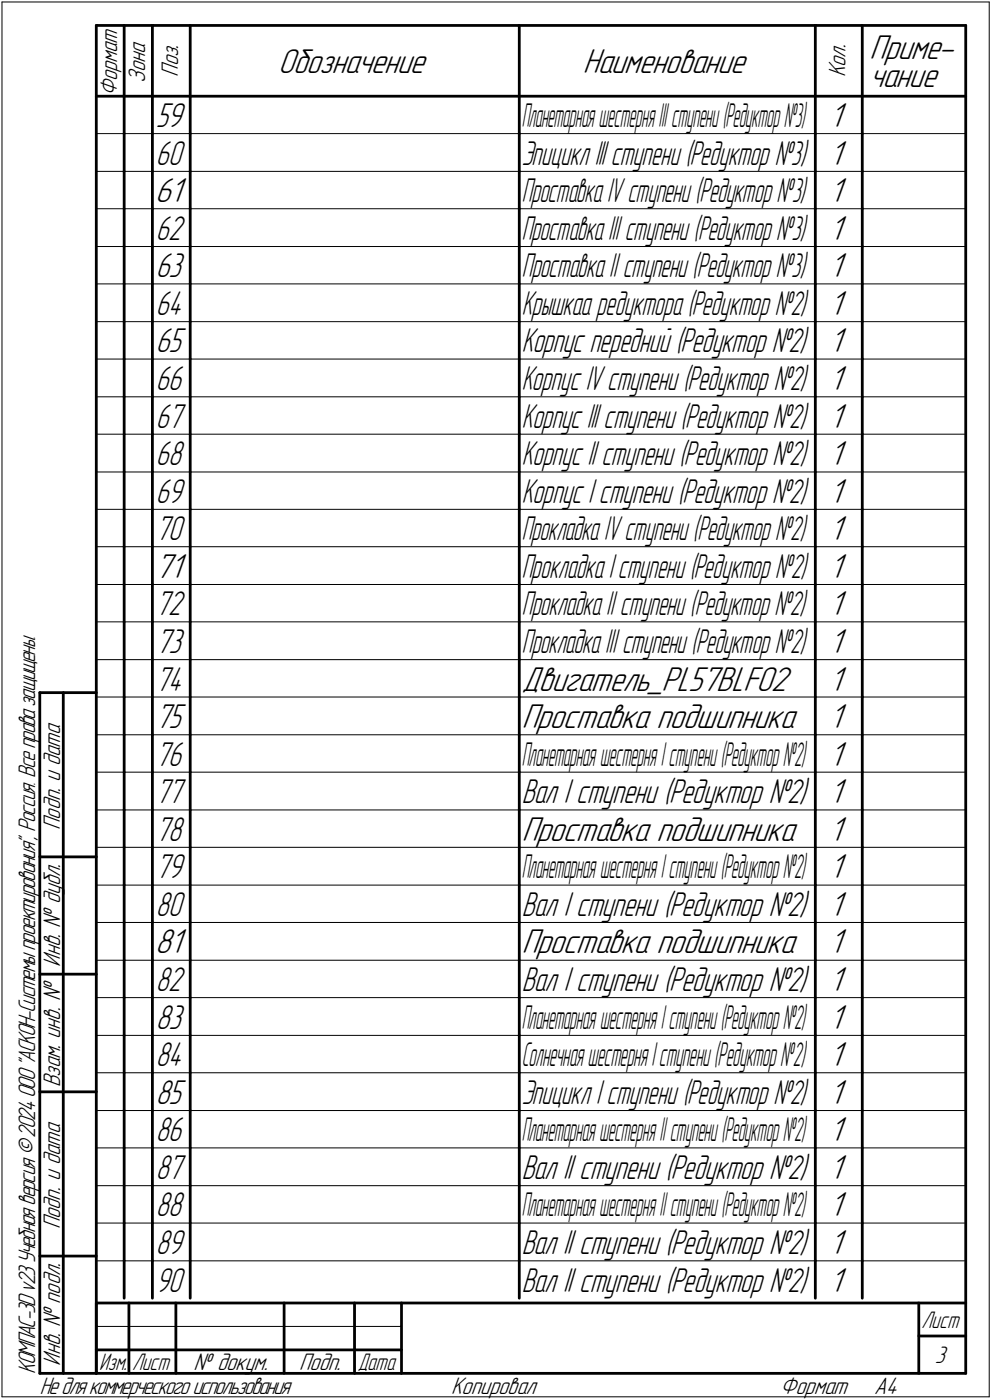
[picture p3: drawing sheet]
<svg xmlns="http://www.w3.org/2000/svg" width="211mm" height="298mm" viewBox="0 0 211 298" stroke-linecap="round" stroke-linejoin="round" font-family="sans-serif">
<defs><g id="words">
<g font-size="7.8">
<text x="59.2" y="15.5">Обозначение</text>
<text x="124" y="15.5">Наименование</text>
<text x="185" y="12.6">Приме-</text>
<text x="185" y="18.5">чание</text>
<text x="176.5" y="27">1</text>
<text x="176.5" y="35">1</text>
<text x="33" y="43">61</text>
<text x="176.5" y="43">1</text>
<text x="176.5" y="51">1</text>
<text x="176.5" y="59">1</text>
<text x="176.5" y="67">1</text>
<text x="176.5" y="75">1</text>
<text x="176.5" y="83">1</text>
<text x="176.5" y="91">1</text>
<text x="176.5" y="99">1</text>
<text x="176.5" y="107">1</text>
<text x="176.5" y="115">1</text>
<text x="33" y="123">71</text>
<text x="176.5" y="123">1</text>
<text x="176.5" y="131">1</text>
<text x="176.5" y="139">1</text>
<text x="111" y="147">Двигатель_PL57BLF02</text>
<text x="176.5" y="147">1</text>
<text x="111" y="155">Проставка подшипника</text>
<text x="176.5" y="155">1</text>
<text x="176.5" y="163">1</text>
<text x="176.5" y="171">1</text>
<text x="111" y="179">Проставка подшипника</text>
<text x="176.5" y="179">1</text>
<text x="176.5" y="187">1</text>
<text x="176.5" y="195">1</text>
<text x="33" y="203">81</text>
<text x="111" y="203">Проставка подшипника</text>
<text x="176.5" y="203">1</text>
<text x="176.5" y="211">1</text>
<text x="176.5" y="219">1</text>
<text x="176.5" y="227">1</text>
<text x="176.5" y="235">1</text>
<text x="176.5" y="243">1</text>
<text x="176.5" y="251">1</text>
<text x="176.5" y="259">1</text>
<text x="176.5" y="267">1</text>
<text x="176.5" y="275">1</text>
</g>
<g font-size="7.7">
<text x="33.1" y="27">59</text>
<text x="33.1" y="59">63</text>
<text x="33.1" y="75">65</text>
<text x="33.1" y="139">73</text>
<text x="33.1" y="155">75</text>
<text x="33.1" y="219">83</text>
<text x="33.1" y="235">85</text>
</g>
<g font-size="7.6">
<text x="33.2" y="35">60</text>
<text x="33.2" y="51">62</text>
<text x="33.2" y="67">64</text>
<text x="111" y="75">Корпус передний (Редуктор №2)</text>
<text x="33.2" y="83">66</text>
<text x="33.2" y="91">67</text>
<text x="111" y="91">Корпус III ступени (Редуктор №2)</text>
<text x="33.2" y="99">68</text>
<text x="111" y="99">Корпус II ступени (Редуктор №2)</text>
<text x="33.2" y="107">69</text>
<text x="111" y="107">Корпус I ступени (Редуктор №2)</text>
<text x="33.2" y="115">70</text>
<text x="33.2" y="131">72</text>
<text x="33.2" y="147">74</text>
<text x="33.2" y="163">76</text>
<text x="33.2" y="171">77</text>
<text x="111" y="171">Вал I ступени (Редуктор №2)</text>
<text x="33.2" y="179">78</text>
<text x="33.2" y="187">79</text>
<text x="33.2" y="195">80</text>
<text x="111" y="195">Вал I ступени (Редуктор №2)</text>
<text x="33.2" y="211">82</text>
<text x="111" y="211">Вал I ступени (Редуктор №2)</text>
<text x="33.2" y="227">84</text>
<text x="111" y="235">Эпицикл I ступени (Редуктор №2)</text>
<text x="33.2" y="243">86</text>
<text x="33.2" y="251">87</text>
<text x="111" y="251">Вал II ступени (Редуктор №2)</text>
<text x="33.2" y="259">88</text>
<text x="33.2" y="267">89</text>
<text x="111" y="267">Вал II ступени (Редуктор №2)</text>
<text x="33.2" y="275">90</text>
<text x="111" y="275">Вал II ступени (Редуктор №2)</text>
</g>
<g font-size="7.5">
<text x="111" y="35">Эпицикл III ступени (Редуктор №3)</text>
<text x="111" y="43">Проставка IV ступени (Редуктор №3)</text>
<text x="111" y="51">Проставка III ступени (Редуктор №3)</text>
<text x="111" y="59">Проставка II ступени (Редуктор №3)</text>
<text x="111" y="67">Крышкаа редуктора (Редуктор №2)</text>
<text x="111" y="83">Корпус IV ступени (Редуктор №2)</text>
<text x="111" y="115">Прокладка IV ступени (Редуктор №2)</text>
<text x="111" y="123">Прокладка Iступени (Редуктор №2)</text>
<text x="111" y="131">Прокладка II ступени (Редуктор №2)</text>
<text x="111" y="139">Прокладка III ступени (Редуктор №2)</text>
</g>
<g font-size="7.4">
<text x="111" y="27">П</text>
<text x="112.5" y="27">ланетарнаяшестерняIIIступени(Редуктор№3)</text>
<text x="111" y="163">П</text>
<text x="112.5" y="163">ланетарнаяшестерняIступени(Редуктор№2)</text>
<text x="111" y="187">П</text>
<text x="112.5" y="187">ланетарнаяшестерняIступени(Редуктор№2)</text>
<text x="111" y="219">П</text>
<text x="112.5" y="219">ланетарнаяшестерняIступени(Редуктор№2)</text>
<text x="111" y="227">С</text>
<text x="112.4" y="227">олнечнаяшестерняIступени(Редуктор№2)</text>
<text x="111" y="243">П</text>
<text x="112.5" y="243">ланетарнаяшестерняIIступени(Редуктор№2)</text>
<text x="111" y="259">П</text>
<text x="112.5" y="259">ланетарнаяшестерняIIступени(Редуктор№2)</text>
</g>
<g font-size="5.4">
<text x="30.9" y="17.7" transform="rotate(-90 30.9 17.7)">Зона</text>
<text x="37.9" y="16.4" transform="rotate(-90 37.9 16.4)">Поз.</text>
<text x="179.9" y="16.4" transform="rotate(-90 179.9 16.4)">Кол.</text>
<text x="24.9" y="20.5" transform="rotate(-90 24.9 20.5)">Формат</text>
<text x="12.8" y="176.7" transform="rotate(-90 12.8 176.7)">Подп. и дата</text>
<text x="12.8" y="205.8" transform="rotate(-90 12.8 205.8)">Инв. № дубл.</text>
<text x="12.8" y="231.6" transform="rotate(-90 12.8 231.6)">Взам. инв. №</text>
<text x="12.8" y="261.7" transform="rotate(-90 12.8 261.7)">Подп. и дата</text>
<text x="7.5" y="292.5" transform="rotate(-90 7.5 292.5)">КОМПАС-3Dv23Учебнаяверсия©2024ООО&quot;АСКОН-Системыпроектирования&quot;, Россия. Всеправазащищены.</text>
<text x="12.8" y="290.8" transform="rotate(-90 12.8 290.8)">Инв. № подл.</text>
<text x="41.2" y="291.8">№ докум.</text>
<text x="63.6" y="291.8">Подп.</text>
<text x="198.9" y="290.3">3</text>
<text x="8.5" y="296.7">Недлякоммерческогоиспользования</text>
<text x="96" y="296.8">Копировал</text>
<text x="166" y="296.8">Формат</text>
<text x="186" y="296.8">A4</text>
</g>
<g font-size="5.3">
<text x="196.1" y="282.8">Лист</text>
<text x="21.1" y="291.8">Изм.</text>
<text x="28.1" y="291.8">Лист</text>
<text x="76.1" y="291.8">Дата</text>
</g>
</g></defs>
<g fill="none" stroke="#000" stroke-width=".21">
<path d="M.4 .4h210.1zM.4 .4v297zM210.5 .4v297zM20.5 28.4h5.9zM20.5 36.5h5.9zM26.4 28.4h6zM26.4 36.5h6zM32.4 28.4h8.1zM32.4 36.5h8.1zM40.5 28.4h70zM40.5 36.5h70zM110.5 28.4h63z"/>
<path d="M110.5 36.5h63zM173.5 28.4h10zM173.5 36.5h10zM183.5 28.4h22zM183.5 36.5h22zM20.5 44.4h5.9zM20.5 52.5h5.9zM26.4 44.4h6zM26.4 52.5h6zM32.4 44.4h8.1zM32.4 52.5h8.1zM40.5 44.4h70z"/>
<path d="M40.5 52.5h70zM110.5 44.4h63zM110.5 52.5h63zM173.5 44.4h10zM173.5 52.5h10zM183.5 44.4h22zM183.5 52.5h22zM20.5 60.5h5.9zM20.5 68.5h5.9zM20.5 76.5h5.9zM26.4 60.5h6zM26.4 68.5h6z"/>
<path d="M26.4 76.5h6zM32.4 60.5h8.1zM32.4 68.5h8.1zM32.4 76.5h8.1zM40.5 60.5h70zM40.5 68.5h70zM40.5 76.5h70zM110.5 60.5h63zM110.5 68.5h63zM110.5 76.5h63zM173.5 60.5h10zM173.5 68.5h10z"/>
<path d="M173.5 76.5h10zM183.5 60.5h22zM183.5 68.5h22zM183.5 76.5h22zM20.5 84.5h5.9zM20.5 92.5h5.9zM26.4 84.5h6zM26.4 92.5h6zM32.4 84.5h8.1zM32.4 92.5h8.1zM40.5 84.5h70zM40.5 92.5h70z"/>
<path d="M110.5 84.5h63zM110.5 92.5h63zM173.5 84.5h10zM173.5 92.5h10zM183.5 84.5h22zM183.5 92.5h22zM20.5 100.5h5.9zM20.5 108.5h5.9zM20.5 116.4h5.9zM26.4 100.5h6zM26.4 108.5h6zM26.4 116.4h6z"/>
<path d="M32.4 100.5h8.1zM32.4 108.5h8.1zM32.4 116.4h8.1zM40.5 100.5h70zM40.5 108.5h70zM40.5 116.4h70zM110.5 100.5h63zM110.5 108.5h63zM110.5 116.4h63zM173.5 100.5h10zM173.5 108.5h10zM173.5 116.4h10z"/>
<path d="M183.5 100.5h22zM183.5 108.5h22zM183.5 116.4h22zM20.5 124.5h5.9zM20.5 132.4h5.9zM26.4 124.5h6zM26.4 132.4h6zM32.4 124.5h8.1zM32.4 132.4h8.1zM40.5 124.5h70zM40.5 132.4h70zM110.5 124.5h63z"/>
<path d="M110.5 132.4h63zM173.5 124.5h10zM173.5 132.4h10zM183.5 124.5h22zM183.5 132.4h22zM20.5 140.5h5.9zM20.5 148.4h5.9zM20.5 156.5h5.9zM26.4 140.5h6zM26.4 148.4h6zM26.4 156.5h6zM32.4 140.5h8.1z"/>
<path d="M32.4 148.4h8.1zM32.4 156.5h8.1zM40.5 140.5h70zM40.5 148.4h70zM40.5 156.5h70zM110.5 140.5h63zM110.5 148.4h63zM110.5 156.5h63zM173.5 140.5h10zM173.5 148.4h10zM173.5 156.5h10zM183.5 140.5h22z"/>
<path d="M183.5 148.4h22zM183.5 156.5h22zM20.5 164.4h5.9zM20.5 172.5h5.9zM26.4 164.4h6zM26.4 172.5h6zM32.4 164.4h8.1zM32.4 172.5h8.1zM40.5 164.4h70zM40.5 172.5h70zM110.5 164.4h63zM110.5 172.5h63z"/>
<path d="M173.5 164.4h10zM173.5 172.5h10zM183.5 164.4h22zM183.5 172.5h22zM20.5 180.4h5.9zM20.5 188.5h5.9zM20.5 196.4h5.9zM26.4 180.4h6zM26.4 188.5h6zM26.4 196.4h6zM32.4 180.4h8.1zM32.4 188.5h8.1z"/>
<path d="M32.4 196.4h8.1zM40.5 180.4h70zM40.5 188.5h70zM40.5 196.4h70zM110.5 180.4h63zM110.5 188.5h63zM110.5 196.4h63zM173.5 180.4h10zM173.5 188.5h10zM173.5 196.4h10zM183.5 180.4h22zM183.5 188.5h22z"/>
<path d="M183.5 196.4h22zM20.5 204.5h5.9zM20.5 212.4h5.9zM26.4 204.5h6zM26.4 212.4h6zM32.4 204.5h8.1zM32.4 212.4h8.1zM40.5 204.5h70zM40.5 212.4h70zM110.5 204.5h63zM110.5 212.4h63zM173.5 204.5h10z"/>
<path d="M173.5 212.4h10zM183.5 204.5h22zM183.5 212.4h22zM20.5 220.5h5.9zM20.5 228.4h5.9zM20.5 236.5h5.9zM26.4 220.5h6zM26.4 228.4h6zM26.4 236.5h6zM32.4 220.5h8.1zM32.4 228.4h8.1zM32.4 236.5h8.1z"/>
<path d="M40.5 220.5h70zM40.5 228.4h70zM40.5 236.5h70zM110.5 220.5h63zM110.5 228.4h63zM110.5 236.5h63zM173.5 220.5h10zM173.5 228.4h10zM173.5 236.5h10zM183.5 220.5h22zM183.5 228.4h22zM183.5 236.5h22z"/>
<path d="M20.5 244.4h5.9zM20.5 252.5h5.9zM26.4 244.4h6zM26.4 252.5h6zM32.4 244.4h8.1zM32.4 252.5h8.1zM40.5 244.4h70zM40.5 252.5h70zM110.5 244.4h63zM110.5 252.5h63zM173.5 244.4h10zM173.5 252.5h10z"/>
<path d="M183.5 244.4h22zM183.5 252.5h22zM20.5 260.4h5.9zM20.5 268.5h5.9zM26.4 260.4h6zM26.4 268.5h6zM32.4 260.4h8.1zM32.4 268.5h8.1zM40.5 260.4h70zM40.5 268.5h70zM110.5 260.4h63zM110.5 268.5h63z"/>
<path d="M173.5 260.4h10zM173.5 268.5h10zM183.5 260.4h22zM183.5 268.5h22zM.4 297.4h210.1zM20.5 282.4h64.9z"/>
</g>
<g fill="none" stroke="#000" stroke-width=".59">
<path d="M20.5 5.4h185zM20.5 5.4v287zM26.4 5.4v15.1zM32.4 5.4v15.1zM40.5 5.4v15.1zM110.5 5.4v15.1zM173.5 5.4v15.1zM183.5 5.4v15.1zM205.5 5.4v287zM20.5 20.5h185zM26.4 20.5v7.9zM26.4 28.4v8.1z"/>
<path d="M26.4 36.5v7.9zM32.4 20.5v7.9zM32.4 28.4v8.1zM32.4 36.5v7.9zM40.5 20.5v7.9zM40.5 28.4v8.1zM40.5 36.5v7.9zM110.5 20.5v7.9zM110.5 28.4v8.1zM110.5 36.5v7.9zM173.5 20.5v7.9zM173.5 28.4v8.1z"/>
<path d="M173.5 36.5v7.9zM183.5 20.5v7.9zM183.5 28.4v8.1zM183.5 36.5v7.9zM26.4 44.4v8.1zM26.4 52.5v8zM32.4 44.4v8.1zM32.4 52.5v8zM40.5 44.4v8.1zM40.5 52.5v8zM110.5 44.4v8.1zM110.5 52.5v8z"/>
<path d="M173.5 44.4v8.1zM173.5 52.5v8zM183.5 44.4v8.1zM183.5 52.5v8zM26.4 60.5v8zM26.4 68.5v8zM26.4 76.5v8zM32.4 60.5v8zM32.4 68.5v8zM32.4 76.5v8zM40.5 60.5v8zM40.5 68.5v8z"/>
<path d="M40.5 76.5v8zM110.5 60.5v8zM110.5 68.5v8zM110.5 76.5v8zM173.5 60.5v8zM173.5 68.5v8zM173.5 76.5v8zM183.5 60.5v8zM183.5 68.5v8zM183.5 76.5v8zM26.4 84.5v8zM26.4 92.5v8z"/>
<path d="M32.4 84.5v8zM32.4 92.5v8zM40.5 84.5v8zM40.5 92.5v8zM110.5 84.5v8zM110.5 92.5v8zM173.5 84.5v8zM173.5 92.5v8zM183.5 84.5v8zM183.5 92.5v8zM26.4 100.5v8zM26.4 108.5v7.9z"/>
<path d="M26.4 116.4v8.1zM32.4 100.5v8zM32.4 108.5v7.9zM32.4 116.4v8.1zM40.5 100.5v8zM40.5 108.5v7.9zM40.5 116.4v8.1zM110.5 100.5v8zM110.5 108.5v7.9zM110.5 116.4v8.1zM173.5 100.5v8zM173.5 108.5v7.9z"/>
<path d="M173.5 116.4v8.1zM183.5 100.5v8zM183.5 108.5v7.9zM183.5 116.4v8.1zM26.4 124.5v7.9zM26.4 132.4v8.1zM32.4 124.5v7.9zM32.4 132.4v8.1zM40.5 124.5v7.9zM40.5 132.4v8.1zM110.5 124.5v7.9zM110.5 132.4v8.1z"/>
<path d="M173.5 124.5v7.9zM173.5 132.4v8.1zM183.5 124.5v7.9zM183.5 132.4v8.1zM8.5 147.5v144.9zM8.5 147.5h12zM13.5 147.5v144.9zM26.4 140.5v7.9zM26.4 148.4v8.1zM26.4 156.5v7.9zM32.4 140.5v7.9zM32.4 148.4v8.1z"/>
<path d="M32.4 156.5v7.9zM40.5 140.5v7.9zM40.5 148.4v8.1zM40.5 156.5v7.9zM110.5 140.5v7.9zM110.5 148.4v8.1zM110.5 156.5v7.9zM173.5 140.5v7.9zM173.5 148.4v8.1zM173.5 156.5v7.9zM183.5 140.5v7.9zM183.5 148.4v8.1z"/>
<path d="M183.5 156.5v7.9zM26.4 164.4v8.1zM26.4 172.5v7.9zM32.4 164.4v8.1zM32.4 172.5v7.9zM40.5 164.4v8.1zM40.5 172.5v7.9zM110.5 164.4v8.1zM110.5 172.5v7.9zM173.5 164.4v8.1zM173.5 172.5v7.9zM183.5 164.4v8.1z"/>
<path d="M183.5 172.5v7.9zM8.5 182.5h12zM26.4 180.4v8.1zM26.4 188.5v7.9zM26.4 196.4v8.1zM32.4 180.4v8.1zM32.4 188.5v7.9zM32.4 196.4v8.1zM40.5 180.4v8.1zM40.5 188.5v7.9zM40.5 196.4v8.1zM110.5 180.4v8.1z"/>
<path d="M110.5 188.5v7.9zM110.5 196.4v8.1zM173.5 180.4v8.1zM173.5 188.5v7.9zM173.5 196.4v8.1zM183.5 180.4v8.1zM183.5 188.5v7.9zM183.5 196.4v8.1zM8.5 207.4h12zM26.4 204.5v7.9zM26.4 212.4v8.1zM32.4 204.5v7.9z"/>
<path d="M32.4 212.4v8.1zM40.5 204.5v7.9zM40.5 212.4v8.1zM110.5 204.5v7.9zM110.5 212.4v8.1zM173.5 204.5v7.9zM173.5 212.4v8.1zM183.5 204.5v7.9zM183.5 212.4v8.1zM8.5 232.5h12zM26.4 220.5v7.9zM26.4 228.4v8.1z"/>
<path d="M26.4 236.5v7.9zM32.4 220.5v7.9zM32.4 228.4v8.1zM32.4 236.5v7.9zM40.5 220.5v7.9zM40.5 228.4v8.1zM40.5 236.5v7.9zM110.5 220.5v7.9zM110.5 228.4v8.1zM110.5 236.5v7.9zM173.5 220.5v7.9zM173.5 228.4v8.1z"/>
<path d="M173.5 236.5v7.9zM183.5 220.5v7.9zM183.5 228.4v8.1zM183.5 236.5v7.9zM26.4 244.4v8.1zM26.4 252.5v7.9zM32.4 244.4v8.1zM32.4 252.5v7.9zM40.5 244.4v8.1zM40.5 252.5v7.9zM110.5 244.4v8.1zM110.5 252.5v7.9z"/>
<path d="M173.5 244.4v8.1zM173.5 252.5v7.9zM183.5 244.4v8.1zM183.5 252.5v7.9zM8.5 267.5h12zM20.5 277.5h185zM20.5 277.5v14.9zM26.4 260.4v8.1zM26.4 268.5v7.9zM27.4 277.5v14.9zM32.4 260.4v8.1zM32.4 268.5v7.9z"/>
<path d="M37.4 277.5v14.9zM40.5 260.4v8.1zM40.5 268.5v7.9zM60.5 277.5v14.9zM75.4 277.5v14.9zM85.4 277.5v14.9zM110.5 260.4v8.1zM110.5 268.5v7.9zM173.5 260.4v8.1zM173.5 268.5v7.9zM183.5 260.4v8.1zM183.5 268.5v7.9z"/>
<path d="M195.5 277.5v14.9zM8.5 292.4h12zM20.5 292.4h185zM20.5 287.4h6.9zM27.4 287.4h10zM37.4 287.4h23.1zM60.5 287.4h14.9zM75.4 287.4h10zM195.5 284.5h10z"/>
</g>
<use href="#words"/>
</svg>
